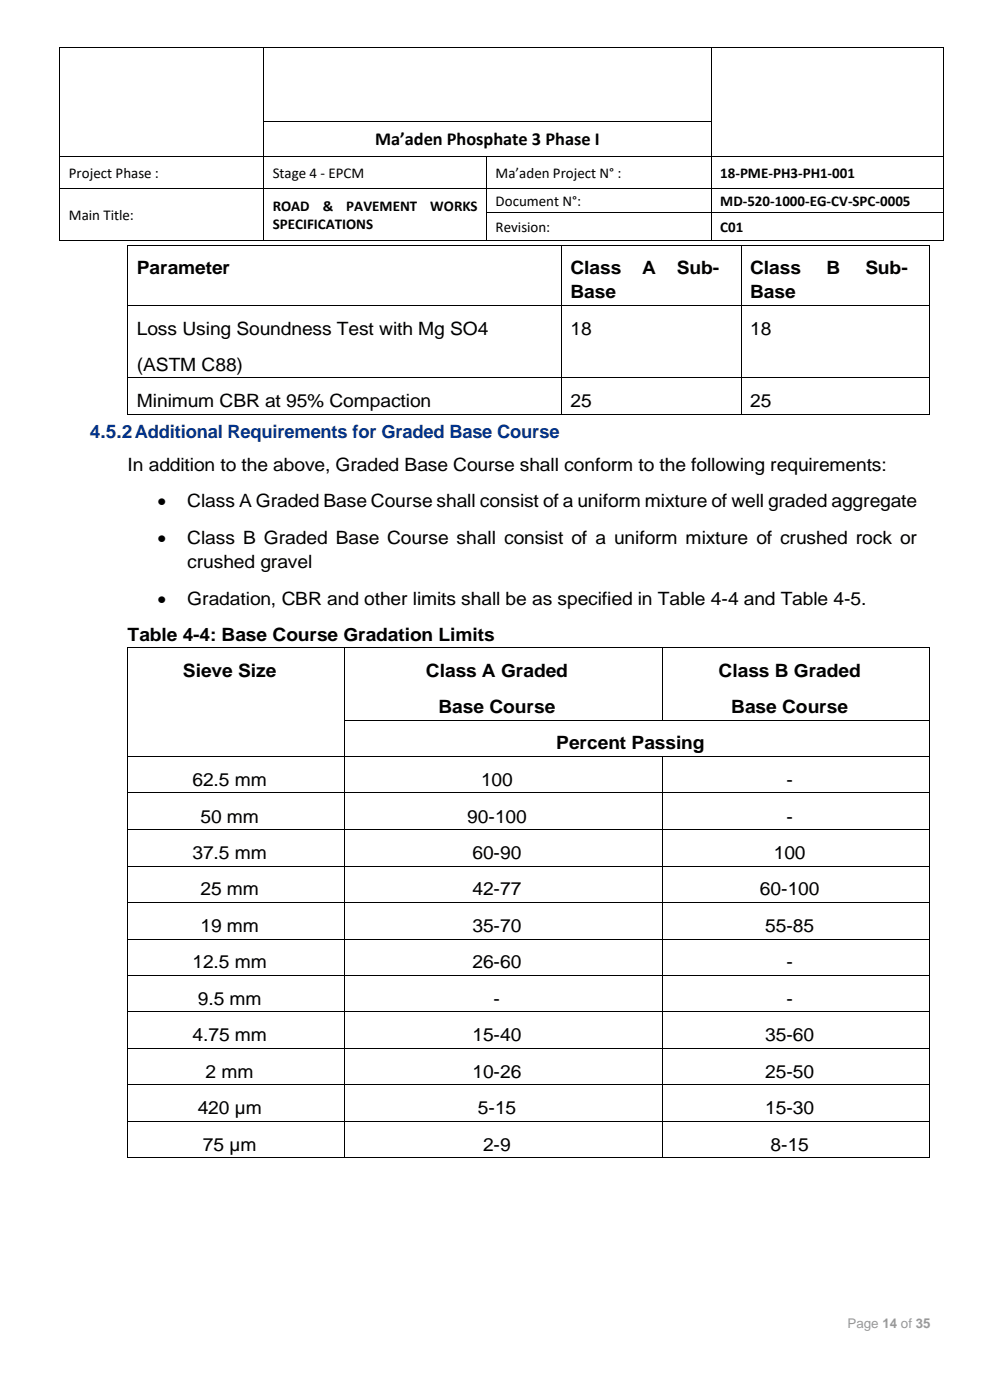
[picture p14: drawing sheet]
<svg xmlns="http://www.w3.org/2000/svg" width="210mm" height="297mm" viewBox="0 0 210 297" stroke-linecap="round" stroke-linejoin="round" font-family="sans-serif">
<defs><g id="words">
<g font-size="3.9">
<text x="79.6" y="30.9">Ma’aden Phosphate 3 Phase I</text>
<text x="29" y="58.2">Parameter</text>
<text x="121" y="58.2">Class</text>
<text x="136.2" y="58.2">A</text>
<text x="143.5" y="58.2">Sub-</text>
<text x="159.1" y="58.2">Class</text>
<text x="175.2" y="58.2">B</text>
<text x="183.5" y="58.2">Sub-</text>
<text x="121" y="63.3">Base</text>
<text x="159.1" y="63.3">Base</text>
<text x="29" y="71">Loss Using Soundness Test with Mg SO4</text>
<text x="121" y="71">18</text>
<text x="159.1" y="71">18</text>
<text x="29" y="78.6">(ASTM C88)</text>
<text x="29" y="86.4">Minimum CBR at 95% Compaction</text>
<text x="121" y="86.4">25</text>
<text x="159.1" y="86.4">25</text>
<text x="27" y="99.8">In addition to the above, Graded Base Course shall conform to the following requirements:</text>
<text x="33.4" y="107.7">•</text>
<text x="39.7" y="107.7">Class A Graded Base Course shall consist of a uniform mixture of well graded aggregate</text>
<text x="33.4" y="115.5">•</text>
<text x="39.7" y="115.5">Class B Graded Base Course shall consist of a uniform mixture of crushed rock or</text>
<text x="39.7" y="120.5">crushed gravel</text>
<text x="33.4" y="128.4">•</text>
<text x="39.7" y="128.4">Gradation, CBR and other limits shall be as specified in Table 4-4 and Table 4-5.</text>
<text x="27" y="136">Table 4-4: Base Course Gradation Limits</text>
<text x="38.8" y="143.7">Sieve Size</text>
<text x="90.3" y="143.7">Class A Graded</text>
<text x="152.4" y="143.7">Class B Graded</text>
<text x="93" y="151.3">Base Course</text>
<text x="155.1" y="151.3">Base Course</text>
<text x="118" y="159">Percent Passing</text>
<text x="40.8" y="166.8">62.5 mm</text>
<text x="102" y="166.8">100</text>
<text x="166.7" y="166.8">-</text>
<text x="42.5" y="174.5">50 mm</text>
<text x="99.1" y="174.5">90-100</text>
<text x="166.7" y="174.5">-</text>
<text x="40.8" y="182.2">37.5 mm</text>
<text x="100.2" y="182.2">60-90</text>
<text x="164.1" y="182.2">100</text>
<text x="42.5" y="190">25 mm</text>
<text x="100.2" y="190">42-77</text>
<text x="161.2" y="190">60-100</text>
<text x="42.5" y="197.7">19 mm</text>
<text x="100.2" y="197.7">35-70</text>
<text x="162.3" y="197.7">55-85</text>
<text x="40.8" y="205.5">12.5 mm</text>
<text x="100.2" y="205.5">26-60</text>
<text x="166.7" y="205.5">-</text>
<text x="42" y="213.2">9.5 mm</text>
<text x="104.7" y="213.2">-</text>
<text x="166.7" y="213.2">-</text>
<text x="40.8" y="221">4.75 mm</text>
<text x="100.2" y="221">15-40</text>
<text x="162.3" y="221">35-60</text>
<text x="43.6" y="228.7">2 mm</text>
<text x="100.2" y="228.7">10-26</text>
<text x="162.3" y="228.7">25-50</text>
<text x="41.9" y="236.4">420 µm</text>
<text x="101.3" y="236.4">5-15</text>
<text x="162.3" y="236.4">15-30</text>
<text x="43" y="244.2">75 µm</text>
<text x="102.4" y="244.2">2-9</text>
<text x="163.4" y="244.2">8-15</text>
</g>
<text font-size="3.9" fill="#00338d" x="19" y="92.9">4.5.2Additional Requirements for Graded Base Course</text>
<g font-size="3.2">
<text x="14.6" y="37.7">Project Phase :</text>
<text x="57.8" y="37.7">Stage 4 - EPCM</text>
<text x="105.1" y="37.7">Ma’aden Project N° :</text>
<text x="152.7" y="37.7">18-PME-PH3-PH1-001</text>
<text x="14.6" y="46.7">Main Title:</text>
<text x="57.8" y="44.7">ROAD</text>
<text x="68.4" y="44.7">&amp;</text>
<text x="73.4" y="44.7">PAVEMENT</text>
<text x="91.2" y="44.7">WORKS</text>
<text x="105.1" y="43.7">Document N°:</text>
<text x="152.7" y="43.7">MD-520-1000-EG-CV-SPC-0005</text>
<text x="57.8" y="48.6">SPECIFICATIONS</text>
<text x="105.1" y="49.2">Revision:</text>
<text x="152.7" y="49.2">C01</text>
</g>
<text font-size="2.8" fill="#999" x="179.7" y="281.8">Page 14 of 35</text>
</g></defs>
<g fill="#000">
<path d="M12.6 9.9h.2v.2h-.2z" fill-rule="evenodd"/>
<path d="M12.6 9.9h.2v.2h-.2z" fill-rule="evenodd"/>
<path d="M55.8 9.9h.2v.2h-.2z" fill-rule="evenodd"/>
<path d="M150.8 9.9h.2v.2h-.2z" fill-rule="evenodd"/>
<path d="M200 9.9h.2v.2h-.2z" fill-rule="evenodd"/>
<path d="M200 9.9h.2v.2h-.2z" fill-rule="evenodd"/>
<path d="M12.6 25.8h.2v.2h-.2z" fill-rule="evenodd"/>
<path d="M12.6 33.1h.2v.2h-.2z" fill-rule="evenodd"/>
<path d="M55.8 25.8h.2v.2h-.2z" fill-rule="evenodd"/>
<path d="M55.8 33.1h.2v.2h-.2z" fill-rule="evenodd"/>
<path d="M103.1 33.1h.2v.2h-.2z" fill-rule="evenodd"/>
<path d="M150.8 25.8h.2v.2h-.2z" fill-rule="evenodd"/>
<path d="M150.8 33.1h.2v.2h-.2z" fill-rule="evenodd"/>
<path d="M200 25.8h.2v.2h-.2z" fill-rule="evenodd"/>
<path d="M200 33.1h.2v.2h-.2z" fill-rule="evenodd"/>
<path d="M12.6 39.9h.2v.2h-.2z" fill-rule="evenodd"/>
<path d="M12.6 45h.2v.2h-.2z" fill-rule="evenodd"/>
<path d="M12.6 51h.2v.2h-.2z" fill-rule="evenodd"/>
<path d="M12.6 51h.2v.2h-.2z" fill-rule="evenodd"/>
<path d="M27 51.9h.2v.2h-.2z" fill-rule="evenodd"/>
<path d="M27 51.9h.2v.2h-.2z" fill-rule="evenodd"/>
<path d="M55.8 39.9h.2v.2h-.2z" fill-rule="evenodd"/>
<path d="M55.8 45h.2v.2h-.2z" fill-rule="evenodd"/>
<path d="M55.8 51h.2v.2h-.2z" fill-rule="evenodd"/>
<path d="M103.1 39.9h.2v.2h-.2z" fill-rule="evenodd"/>
<path d="M103.1 45h.2v.2h-.2z" fill-rule="evenodd"/>
<path d="M103.1 51h.2v.2h-.2z" fill-rule="evenodd"/>
<path d="M119 51.9h.2v.2h-.2z" fill-rule="evenodd"/>
<path d="M150.8 39.9h.2v.2h-.2z" fill-rule="evenodd"/>
<path d="M150.8 45h.2v.2h-.2z" fill-rule="evenodd"/>
<path d="M150.8 51h.2v.2h-.2z" fill-rule="evenodd"/>
<path d="M157.1 51.9h.2v.2h-.2z" fill-rule="evenodd"/>
<path d="M197.1 51.9h.2v.2h-.2z" fill-rule="evenodd"/>
<path d="M197.1 51.9h.2v.2h-.2z" fill-rule="evenodd"/>
<path d="M200 39.9h.2v.2h-.2z" fill-rule="evenodd"/>
<path d="M200 45h.2v.2h-.2z" fill-rule="evenodd"/>
<path d="M200 51h.2v.2h-.2z" fill-rule="evenodd"/>
<path d="M200 51h.2v.2h-.2z" fill-rule="evenodd"/>
<path d="M27 64.7h.2v.2h-.2z" fill-rule="evenodd"/>
<path d="M119 64.7h.2v.2h-.2z" fill-rule="evenodd"/>
<path d="M157.1 64.7h.2v.2h-.2z" fill-rule="evenodd"/>
<path d="M197.1 64.7h.2v.2h-.2z" fill-rule="evenodd"/>
<path d="M27 80.1h.2v.1h-.2z" fill-rule="evenodd"/>
<path d="M27 87.8h.2v.2h-.2z" fill-rule="evenodd"/>
<path d="M27 87.8h.2v.2h-.2z" fill-rule="evenodd"/>
<path d="M119 80.1h.2v.1h-.2z" fill-rule="evenodd"/>
<path d="M119 87.8h.2v.2h-.2z" fill-rule="evenodd"/>
<path d="M157.1 80.1h.2v.1h-.2z" fill-rule="evenodd"/>
<path d="M157.1 87.8h.2v.2h-.2z" fill-rule="evenodd"/>
<path d="M197.1 80.1h.2v.1h-.2z" fill-rule="evenodd"/>
<path d="M197.1 87.8h.2v.2h-.2z" fill-rule="evenodd"/>
<path d="M197.1 87.8h.2v.2h-.2z" fill-rule="evenodd"/>
<path d="M27 137.4h.2v.2h-.2z" fill-rule="evenodd"/>
<path d="M27 137.4h.2v.2h-.2z" fill-rule="evenodd"/>
<path d="M73 137.4h.1v.2h-.1z" fill-rule="evenodd"/>
<path d="M140.4 137.4h.2v.2h-.2z" fill-rule="evenodd"/>
<path d="M197.1 137.4h.2v.2h-.2z" fill-rule="evenodd"/>
<path d="M197.1 137.4h.2v.2h-.2z" fill-rule="evenodd"/>
<path d="M27 152.7h.2v.2h-.2z" fill-rule="evenodd"/>
<path d="M73 152.7h.1v.2h-.1z" fill-rule="evenodd"/>
<path d="M140.4 152.7h.2v.2h-.2z" fill-rule="evenodd"/>
<path d="M197.1 152.7h.2v.2h-.2z" fill-rule="evenodd"/>
<path d="M27 160.5h.2v.1h-.2z" fill-rule="evenodd"/>
<path d="M27 168.2h.2v.1h-.2z" fill-rule="evenodd"/>
<path d="M27 175.9h.2v.2h-.2z" fill-rule="evenodd"/>
<path d="M73 160.5h.1v.1h-.1z" fill-rule="evenodd"/>
<path d="M73 168.2h.1v.1h-.1z" fill-rule="evenodd"/>
<path d="M73 175.9h.1v.2h-.1z" fill-rule="evenodd"/>
<path d="M140.4 160.5h.2v.1h-.2z" fill-rule="evenodd"/>
<path d="M140.4 168.2h.2v.1h-.2z" fill-rule="evenodd"/>
<path d="M140.4 175.9h.2v.2h-.2z" fill-rule="evenodd"/>
<path d="M197.1 160.5h.2v.1h-.2z" fill-rule="evenodd"/>
<path d="M197.1 168.2h.2v.1h-.2z" fill-rule="evenodd"/>
<path d="M197.1 175.9h.2v.2h-.2z" fill-rule="evenodd"/>
<path d="M27 183.7h.2v.1h-.2z" fill-rule="evenodd"/>
<path d="M27 191.4h.2v.2h-.2z" fill-rule="evenodd"/>
<path d="M27 199.2h.2v.1h-.2z" fill-rule="evenodd"/>
<path d="M73 183.7h.1v.1h-.1z" fill-rule="evenodd"/>
<path d="M73 191.4h.1v.2h-.1z" fill-rule="evenodd"/>
<path d="M73 199.2h.1v.1h-.1z" fill-rule="evenodd"/>
<path d="M140.4 183.7h.2v.1h-.2z" fill-rule="evenodd"/>
<path d="M140.4 191.4h.2v.2h-.2z" fill-rule="evenodd"/>
<path d="M140.4 199.2h.2v.1h-.2z" fill-rule="evenodd"/>
<path d="M197.1 183.7h.2v.1h-.2z" fill-rule="evenodd"/>
<path d="M197.1 191.4h.2v.2h-.2z" fill-rule="evenodd"/>
<path d="M197.1 199.2h.2v.1h-.2z" fill-rule="evenodd"/>
<path d="M27 206.9h.2v.2h-.2z" fill-rule="evenodd"/>
<path d="M27 214.6h.2v.2h-.2z" fill-rule="evenodd"/>
<path d="M73 206.9h.1v.2h-.1z" fill-rule="evenodd"/>
<path d="M73 214.6h.1v.2h-.1z" fill-rule="evenodd"/>
<path d="M140.4 206.9h.2v.2h-.2z" fill-rule="evenodd"/>
<path d="M140.4 214.6h.2v.2h-.2z" fill-rule="evenodd"/>
<path d="M197.1 206.9h.2v.2h-.2z" fill-rule="evenodd"/>
<path d="M197.1 214.6h.2v.2h-.2z" fill-rule="evenodd"/>
<path d="M27 222.4h.2v.1h-.2z" fill-rule="evenodd"/>
<path d="M27 230.1h.2v.2h-.2z" fill-rule="evenodd"/>
<path d="M27 237.9h.2v.1h-.2z" fill-rule="evenodd"/>
<path d="M73 222.4h.1v.1h-.1z" fill-rule="evenodd"/>
<path d="M73 230.1h.1v.2h-.1z" fill-rule="evenodd"/>
<path d="M73 237.9h.1v.1h-.1z" fill-rule="evenodd"/>
<path d="M140.4 222.4h.2v.1h-.2z" fill-rule="evenodd"/>
<path d="M140.4 230.1h.2v.2h-.2z" fill-rule="evenodd"/>
<path d="M140.4 237.9h.2v.1h-.2z" fill-rule="evenodd"/>
<path d="M197.1 222.4h.2v.1h-.2z" fill-rule="evenodd"/>
<path d="M197.1 230.1h.2v.2h-.2z" fill-rule="evenodd"/>
<path d="M197.1 237.9h.2v.1h-.2z" fill-rule="evenodd"/>
<path d="M27 245.6h.2v.2h-.2z" fill-rule="evenodd"/>
<path d="M27 245.6h.2v.2h-.2z" fill-rule="evenodd"/>
<path d="M73 245.6h.1v.2h-.1z" fill-rule="evenodd"/>
<path d="M140.4 245.6h.2v.2h-.2z" fill-rule="evenodd"/>
<path d="M197.1 245.6h.2v.2h-.2z" fill-rule="evenodd"/>
<path d="M197.1 245.6h.2v.2h-.2z" fill-rule="evenodd"/>
</g>
<g fill="none" stroke="#000" stroke-width=".21">
<path d="M12.7 10.1v15.7M12.8 10h43M55.9 10.1v15.7M56 10h94.8M150.9 10.1v15.7M151 10h49M200.1 10.1v15.7M12.7 25.9v7.2M12.7 33.3v6.6M12.8 33.2h43M55.9 25.9v7.2M55.9 33.3v6.6"/>
<path d="M56 25.9h94.8M56 33.2h47.1M103.2 33.3v6.6M103.3 33.2h47.5M150.9 25.9v7.2M150.9 33.3v6.6M151 33.2h49M200.1 25.9v7.2M200.1 33.3v6.6M12.7 40.1v4.9M12.7 45.2v5.8M12.8 40h43"/>
<path d="M12.8 51.1h43M27.1 52.1v12.6M27.2 52h91.8M55.9 40.1v4.9M55.9 45.2v5.8M56 40h47.1M56 51.1h47.1M103.2 40.1v4.9M103.2 45.2v5.8M103.3 40h47.5M103.3 45.1h47.5M103.3 51.1h47.5"/>
<path d="M119.1 52.1v12.6M119.2 52h37.9M150.9 40.1v4.9M150.9 45.2v5.8M151 40h49M151 45.1h49M151 51.1h49M157.2 52.1v12.6M157.3 52h39.8M197.2 52.1v12.6M200.1 40.1v4.9M200.1 45.2v5.8"/>
<path d="M27.1 64.9v15.2M27.2 64.8h91.8M119.1 64.9v15.2M119.2 64.8h37.9M157.2 64.9v15.2M157.3 64.8h39.8M197.2 64.9v15.2M27.1 80.2v7.6M27.2 80.1h91.8M27.2 87.9h91.8M119.1 80.2v7.6M119.2 80.1h37.9"/>
<path d="M119.2 87.9h37.9M157.2 80.2v7.6M157.3 80.1h39.8M157.3 87.9h39.8M197.2 80.2v7.6M27.1 137.6v15.1M27.2 137.5h45.8M73 137.6v15.1M73.1 137.5h67.3M140.5 137.6v15.1M140.6 137.5h56.5M197.2 137.6v15.1"/>
<path d="M27.1 152.9v7.6M73 152.9v7.6M73.1 152.8h67.3M140.6 152.8h56.5M197.2 152.9v7.6M27.1 160.6v7.6M27.1 168.3v7.6M27.1 176.1v7.6M27.2 160.6h45.8M27.2 168.3h45.8M27.2 176h45.8M73 160.6v7.6"/>
<path d="M73 168.3v7.6M73 176.1v7.6M73.1 160.6h67.3M73.1 168.3h67.3M73.1 176h67.3M140.5 160.6v7.6M140.5 168.3v7.6M140.5 176.1v7.6M140.6 160.6h56.5M140.6 168.3h56.5M140.6 176h56.5M197.2 160.6v7.6"/>
<path d="M197.2 168.3v7.6M197.2 176.1v7.6M27.1 183.8v7.6M27.1 191.6v7.6M27.1 199.3v7.6M27.2 183.8h45.8M27.2 191.5h45.8M27.2 199.2h45.8M73 183.8v7.6M73 191.6v7.6M73 199.3v7.6M73.1 183.8h67.3"/>
<path d="M73.1 191.5h67.3M73.1 199.2h67.3M140.5 183.8v7.6M140.5 191.6v7.6M140.5 199.3v7.6M140.6 183.8h56.5M140.6 191.5h56.5M140.6 199.2h56.5M197.2 183.8v7.6M197.2 191.6v7.6M197.2 199.3v7.6M27.1 207.1v7.5"/>
<path d="M27.1 214.8v7.6M27.2 207h45.8M27.2 214.7h45.8M73 207.1v7.5M73 214.8v7.6M73.1 207h67.3M73.1 214.7h67.3M140.5 207.1v7.5M140.5 214.8v7.6M140.6 207h56.5M140.6 214.7h56.5M197.2 207.1v7.5"/>
<path d="M197.2 214.8v7.6M27.1 222.5v7.6M27.1 230.3v7.6M27.1 238v7.6M27.2 222.5h45.8M27.2 230.2h45.8M27.2 237.9h45.8M73 222.5v7.6M73 230.3v7.6M73 238v7.6M73.1 222.5h67.3M73.1 230.2h67.3"/>
<path d="M73.1 237.9h67.3M140.5 222.5v7.6M140.5 230.3v7.6M140.5 238v7.6M140.6 222.5h56.5M140.6 230.2h56.5M140.6 237.9h56.5M197.2 222.5v7.6M197.2 230.3v7.6M197.2 238v7.6M27.2 245.7h45.8M73.1 245.7h67.3"/>
<path d="M140.6 245.7h56.5"/>
</g>
<use href="#words"/>
</svg>
